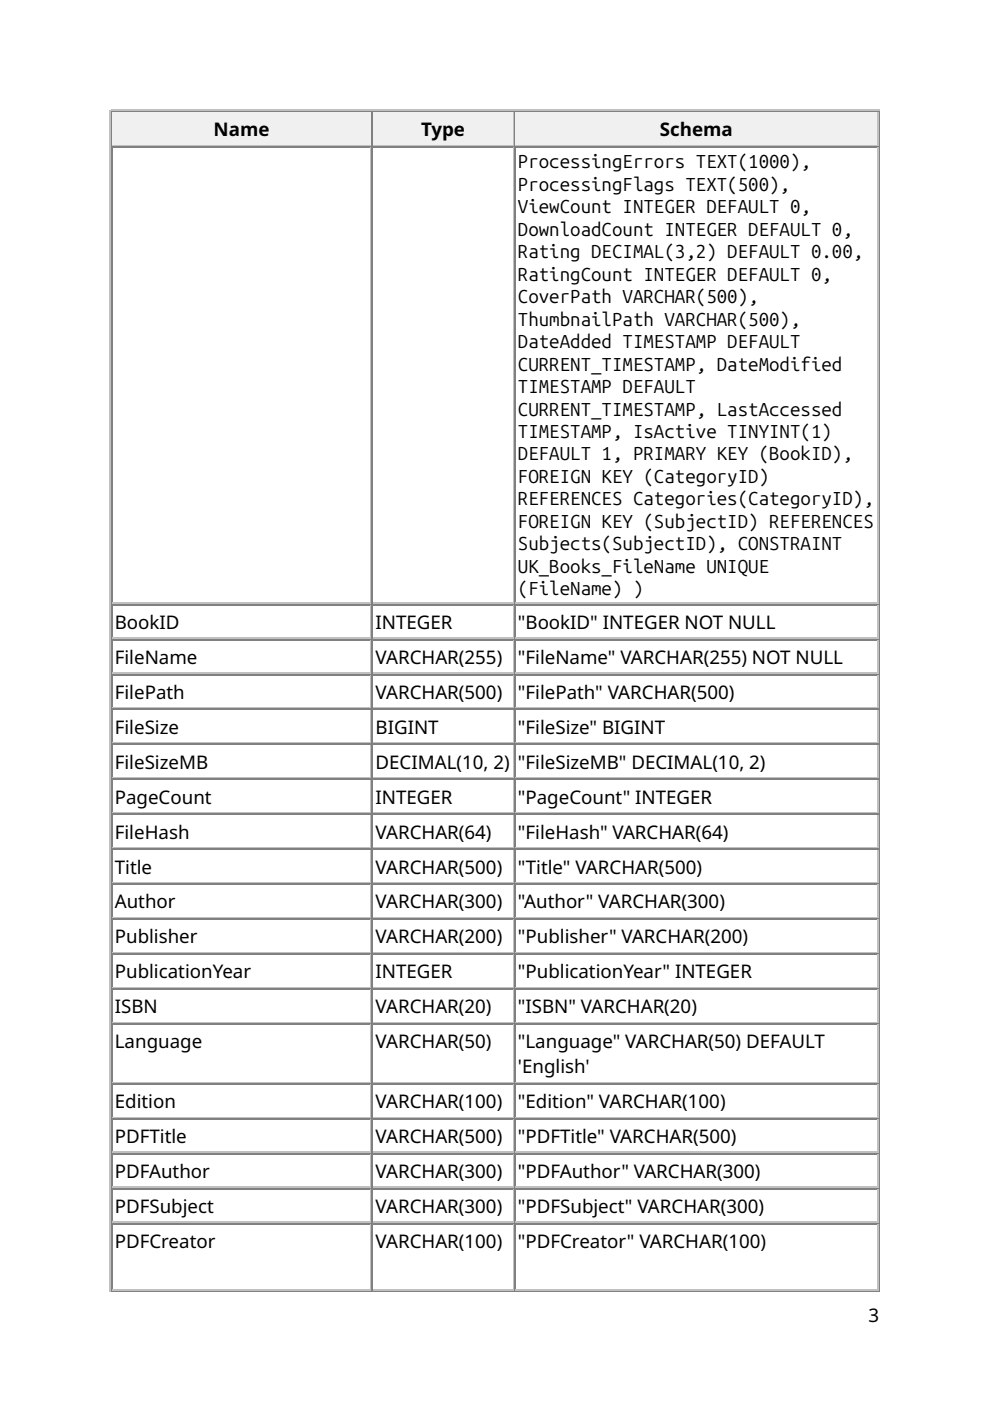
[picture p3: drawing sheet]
<svg xmlns="http://www.w3.org/2000/svg" width="210mm" height="297mm" viewBox="0 0 210 297" stroke-linecap="round" stroke-linejoin="round" font-family="sans-serif">
<defs><g id="words">
<g font-size="4">
<text x="45.3" y="28.8">Name</text>
<text x="89.3" y="28.8">Type</text>
<text x="139.9" y="28.8">Schema</text>
<text x="109.8" y="35.7">ProcessingErrors TEXT(1000),</text>
<text x="109.8" y="40.5">ProcessingFlags TEXT(500),</text>
<text x="109.8" y="45.2">ViewCount INTEGER DEFAULT 0,</text>
<text x="109.8" y="50">DownloadCount INTEGER DEFAULT 0,</text>
<text x="109.8" y="54.8">Rating DECIMAL(3,2) DEFAULT 0.00,</text>
<text x="109.8" y="59.5">RatingCount INTEGER DEFAULT 0,</text>
<text x="109.8" y="64.3">CoverPath VARCHAR(500),</text>
<text x="109.8" y="69.1">ThumbnailPath VARCHAR(500),</text>
<text x="109.8" y="73.8">DateAdded TIMESTAMP DEFAULT</text>
<text x="109.8" y="78.6">CURRENT_TIMESTAMP, DateModified</text>
<text x="109.8" y="83.3">TIMESTAMP DEFAULT</text>
<text x="109.8" y="88.1">CURRENT_TIMESTAMP, LastAccessed</text>
<text x="109.8" y="92.9">TIMESTAMP, IsActive TINYINT(1)</text>
<text x="109.8" y="97.6">DEFAULT 1, PRIMARY KEY (BookID),</text>
<text x="109.8" y="102.4">FOREIGN KEY (CategoryID)</text>
<text x="109.8" y="107.2">REFERENCES Categories(CategoryID),</text>
<text x="109.8" y="111.9">FOREIGN KEY (SubjectID) REFERENCES</text>
<text x="109.8" y="116.7">Subjects(SubjectID), CONSTRAINT</text>
<text x="109.8" y="121.4">UK_Books_FileName UNIQUE</text>
<text x="109.8" y="126.2">(FileName) )</text>
<text x="24.3" y="133.3">BookID</text>
<text x="79.6" y="133.3">INTEGER</text>
<text x="109.8" y="133.3">&quot;BookID&quot; INTEGER NOT NULL</text>
<text x="24.3" y="140.8">FileName</text>
<text x="79.6" y="140.8">VARCHAR(255)</text>
<text x="109.8" y="140.8">&quot;FileName&quot; VARCHAR(255) NOT NULL</text>
<text x="24.3" y="148.2">FilePath</text>
<text x="79.6" y="148.2">VARCHAR(500)</text>
<text x="109.8" y="148.2">&quot;FilePath&quot; VARCHAR(500)</text>
<text x="24.3" y="155.6">FileSize</text>
<text x="79.6" y="155.6">BIGINT</text>
<text x="109.8" y="155.6">&quot;FileSize&quot; BIGINT</text>
<text x="24.3" y="163">FileSizeMB</text>
<text x="79.6" y="163">DECIMAL(10, 2)</text>
<text x="109.8" y="163">&quot;FileSizeMB&quot; DECIMAL(10, 2)</text>
<text x="24.3" y="170.4">PageCount</text>
<text x="79.6" y="170.4">INTEGER</text>
<text x="109.8" y="170.4">&quot;PageCount&quot; INTEGER</text>
<text x="24.3" y="177.8">FileHash</text>
<text x="79.6" y="177.8">VARCHAR(64)</text>
<text x="109.8" y="177.8">&quot;FileHash&quot; VARCHAR(64)</text>
<text x="24.3" y="185.2">Title</text>
<text x="79.6" y="185.2">VARCHAR(500)</text>
<text x="109.8" y="185.2">&quot;Title&quot; VARCHAR(500)</text>
<text x="24.3" y="192.6">Author</text>
<text x="79.6" y="192.6">VARCHAR(300)</text>
<text x="109.8" y="192.6">&quot;Author&quot; VARCHAR(300)</text>
<text x="24.3" y="200">Publisher</text>
<text x="79.6" y="200">VARCHAR(200)</text>
<text x="109.8" y="200">&quot;Publisher&quot; VARCHAR(200)</text>
<text x="24.3" y="207.4">PublicationYear</text>
<text x="79.6" y="207.4">INTEGER</text>
<text x="109.8" y="207.4">&quot;PublicationYear&quot; INTEGER</text>
<text x="24.3" y="214.8">ISBN</text>
<text x="79.6" y="214.8">VARCHAR(20)</text>
<text x="109.8" y="214.8">&quot;ISBN&quot; VARCHAR(20)</text>
<text x="24.3" y="222.2">Language</text>
<text x="79.6" y="222.2">VARCHAR(50)</text>
<text x="109.8" y="222.2">&quot;Language&quot; VARCHAR(50) DEFAULT</text>
<text x="109.8" y="227.5">'English'</text>
<text x="24.3" y="234.9">Edition</text>
<text x="79.6" y="234.9">VARCHAR(100)</text>
<text x="109.8" y="234.9">&quot;Edition&quot; VARCHAR(100)</text>
<text x="24.3" y="242.4">PDFTitle</text>
<text x="79.6" y="242.4">VARCHAR(500)</text>
<text x="109.8" y="242.4">&quot;PDFTitle&quot; VARCHAR(500)</text>
<text x="24.3" y="249.8">PDFAuthor</text>
<text x="79.6" y="249.8">VARCHAR(300)</text>
<text x="109.8" y="249.8">&quot;PDFAuthor&quot; VARCHAR(300)</text>
<text x="24.3" y="257.2">PDFSubject</text>
<text x="79.6" y="257.2">VARCHAR(300)</text>
<text x="109.8" y="257.2">&quot;PDFSubject&quot; VARCHAR(300)</text>
<text x="24.3" y="264.6">PDFCreator</text>
<text x="79.6" y="264.6">VARCHAR(100)</text>
<text x="109.8" y="264.6">&quot;PDFCreator&quot; VARCHAR(100)</text>
<text x="184.1" y="280.2">3</text>
</g>
</g></defs>
<path d="M23.4 23.3v250.5M23.5 23.4h163M23.8 30.8h55M78.7 23.8v6.9" fill="none" stroke="#c0c0c0" stroke-width=".26"/>
<path d="M23.7 23.5v7.5M23.8 23.7h55M186.4 23.5v250.1M23.5 273.7h163" fill="none" stroke="#808080" stroke-width=".26"/>
<g fill="#f0f0f0">
<path d="M23.8 23.8h54.8v6.9h-54.8z"/>
<path d="M45.2 24.3h11.9v5.9h-11.9z"/>
</g>
<path d="M79 23.5v7.5M79.1 23.7h29.9" fill="none" stroke="#808080" stroke-width=".26"/>
<path d="M79.1 30.8h29.9M108.9 23.8v6.9" fill="none" stroke="#c0c0c0" stroke-width=".26"/>
<g fill="#f0f0f0">
<path d="M79.1 23.8h29.6v6.9h-29.6z"/>
<path d="M89.2 24.3h9.5v5.9h-9.5z"/>
</g>
<path d="M109.1 23.5v7.5M109.3 23.7h77" fill="none" stroke="#808080" stroke-width=".26"/>
<path d="M109.3 30.8h77M186.1 23.8v6.9" fill="none" stroke="#c0c0c0" stroke-width=".26"/>
<g fill="#f0f0f0">
<path d="M109.3 23.8h76.7v6.9h-76.7z"/>
<path d="M139.7 24.3h15.9v5.9h-15.9z"/>
</g>
<g fill="none" stroke="#808080" stroke-width=".26">
<path d="M23.7 31v242.6M23.8 31.1h55M79 31v242.6M79.1 31.1h29.9M109.1 31v242.6M109.3 31.1h77M23.8 128.2h55M23.8 135.6h55M79.1 128.2h29.9M79.1 135.6h29.9M109.3 128.2h77M109.3 135.6h77"/>
<path d="M23.8 143h55M23.8 150.4h55M23.8 157.8h55M79.1 143h29.9M79.1 150.4h29.9M79.1 157.8h29.9M109.3 143h77M109.3 150.4h77M109.3 157.8h77M23.8 165.2h55M23.8 172.6h55M79.1 165.2h29.9"/>
<path d="M79.1 172.6h29.9M109.3 165.2h77M109.3 172.6h77M23.8 180h55M23.8 187.5h55M23.8 194.9h55M79.1 180h29.9M79.1 187.5h29.9M79.1 194.9h29.9M109.3 180h77M109.3 187.5h77M109.3 194.9h77"/>
<path d="M23.8 202.3h55M23.8 209.7h55M23.8 217.1h55M79.1 202.3h29.9M79.1 209.7h29.9M79.1 217.1h29.9M109.3 202.3h77M109.3 209.7h77M109.3 217.1h77M23.8 229.8h55M23.8 237.2h55M79.1 229.8h29.9"/>
<path d="M79.1 237.2h29.9M109.3 229.8h77M109.3 237.2h77M23.8 244.6h55M23.8 252h55M23.8 259.4h55M79.1 244.6h29.9M79.1 252h29.9M79.1 259.4h29.9M109.3 244.6h77M109.3 252h77M109.3 259.4h77"/>
</g>
<g fill="none" stroke="#c0c0c0" stroke-width=".26">
<path d="M78.7 31.2v96.6M108.9 31.2v96.6M186.1 31.2v96.6M23.8 127.9h55M23.8 135.3h55M78.7 128.3v6.9M78.7 135.7v6.9M79.1 127.9h29.9M79.1 135.3h29.9M108.9 128.3v6.9M108.9 135.7v6.9M109.3 127.9h77"/>
<path d="M109.3 135.3h77M186.1 128.3v6.9M186.1 135.7v6.9M23.8 142.7h55M23.8 150.2h55M23.8 157.6h55M78.7 143.1v6.9M78.7 150.5v6.9M78.7 158v6.8M79.1 142.7h29.9M79.1 150.2h29.9M79.1 157.6h29.9"/>
<path d="M108.9 143.1v6.9M108.9 150.5v6.9M108.9 158v6.8M109.3 142.7h77M109.3 150.2h77M109.3 157.6h77M186.1 143.1v6.9M186.1 150.5v6.9M186.1 158v6.8M23.8 165h55M23.8 172.4h55M23.8 179.8h55"/>
<path d="M78.7 165.4v6.8M78.7 172.8v6.9M79.1 165h29.9M79.1 172.4h29.9M79.1 179.8h29.9M108.9 165.4v6.8M108.9 172.8v6.9M109.3 165h77M109.3 172.4h77M109.3 179.8h77M186.1 165.4v6.8M186.1 172.8v6.9"/>
<path d="M23.8 187.2h55M23.8 194.6h55M78.7 180.2v6.9M78.7 187.6v6.9M78.7 195v6.9M79.1 187.2h29.9M79.1 194.6h29.9M108.9 180.2v6.9M108.9 187.6v6.9M108.9 195v6.9M109.3 187.2h77M109.3 194.6h77"/>
<path d="M186.1 180.2v6.9M186.1 187.6v6.9M186.1 195v6.9M23.8 202h55M23.8 209.4h55M23.8 216.8h55M78.7 202.4v6.9M78.7 209.8v6.9M78.7 217.2v12.2M79.1 202h29.9M79.1 209.4h29.9M79.1 216.8h29.9"/>
<path d="M108.9 202.4v6.9M108.9 209.8v6.9M108.9 217.2v12.2M109.3 202h77M109.3 209.4h77M109.3 216.8h77M186.1 202.4v6.9M186.1 209.8v6.9M186.1 217.2v12.2M23.8 229.5h55M23.8 236.9h55M78.7 229.9v6.9"/>
<path d="M78.7 237.3v6.9M79.1 229.5h29.9M79.1 236.9h29.9M108.9 229.9v6.9M108.9 237.3v6.9M109.3 229.5h77M109.3 236.9h77M186.1 229.9v6.9M186.1 237.3v6.9M23.8 244.3h55M23.8 251.8h55M23.8 259.2h55"/>
<path d="M78.7 244.7v6.9M78.7 252.1v6.9M78.7 259.6v13.7M79.1 244.3h29.9M79.1 251.8h29.9M79.1 259.2h29.9M108.9 244.7v6.9M108.9 252.1v6.9M108.9 259.6v13.7M109.3 244.3h77M109.3 251.8h77M109.3 259.2h77"/>
<path d="M186.1 244.7v6.9M186.1 252.1v6.9M186.1 259.6v13.7M23.8 273.4h55M79.1 273.4h29.9M109.3 273.4h77"/>
</g>
<use href="#words"/>
</svg>
